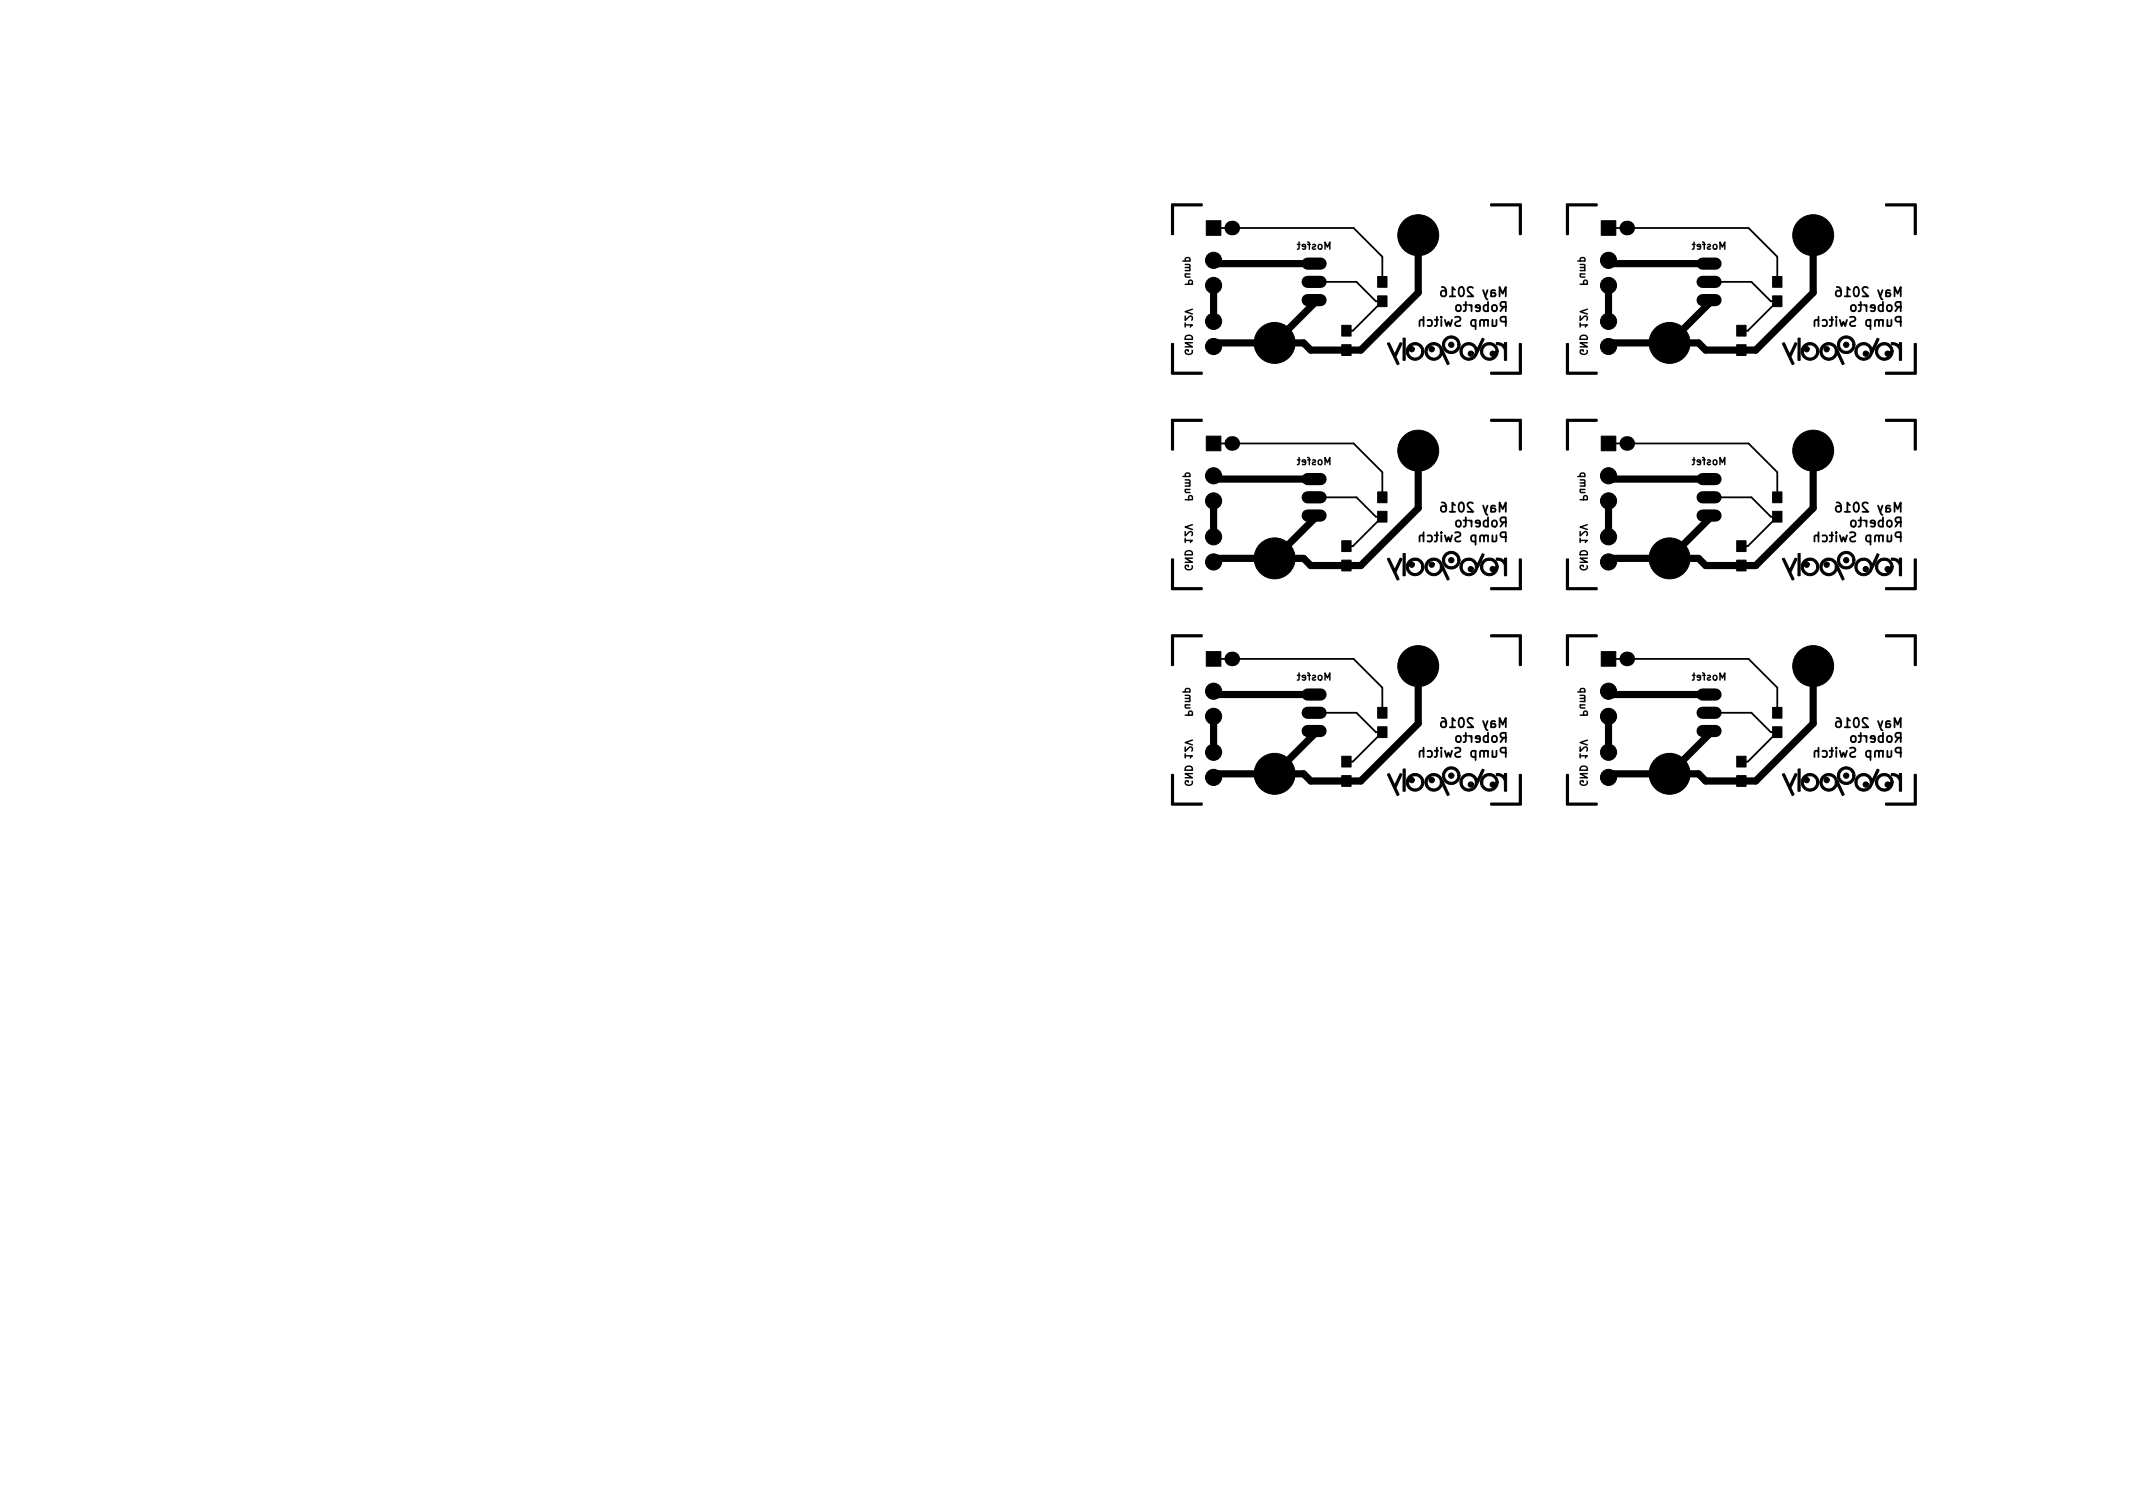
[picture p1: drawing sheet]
<svg xmlns="http://www.w3.org/2000/svg" width="297mm" height="210mm" viewBox="0 0 297 210" stroke-linecap="round" stroke-linejoin="round" font-family="sans-serif">
<defs><g id="words">
<g font-size="1.4">
<text x="165" y="39.7" transform="rotate(-90 165 39.7)">Pump</text>
<text x="220" y="39.7" transform="rotate(-90 220 39.7)">Pump</text>
<text x="165" y="69.7" transform="rotate(-90 165 69.7)">Pump</text>
<text x="220" y="69.7" transform="rotate(-90 220 69.7)">Pump</text>
<text x="165" y="99.7" transform="rotate(-90 165 99.7)">Pump</text>
<text x="220" y="99.7" transform="rotate(-90 220 99.7)">Pump</text>
</g>
</g></defs>
<g fill="none" stroke="#000" stroke-width=".2">
<path d="M165 39.6h1v-.5l-.3-.1-.1 .1-.1 .5M180.7 34h.3M180.9 33.7v.9l-.2 .1M181.8 34.4l-.5-.1 .1-.2 .3-.1 .1 .2v.5h-.4M182.1 33.7l.2 .1v.9M182.1 34h.4M182.8 34.1l.2-.1 .2 .2-.1 .1-.3 .1v.3h.4M183.6 34.1l.2-.1 .2 .1 .1 .4-.1 .2h-.2l-.2-.1zM184.5 34.7v-1l.4 .7 .3-.7v1M220 39.6h1v-.5l-.3-.1-.1 .1-.1 .5M235.7 34h.3M235.9 33.7v.9l-.2 .1"/>
<path d="M236.8 34.4l-.5-.1 .1-.2 .3-.1 .1 .2v.5h-.4M237.1 33.7l.2 .1v.9M237.1 34h.4M237.8 34.1l.2-.1 .2 .2-.1 .1-.3 .1v.3h.4M238.7 34.1l.2-.1 .2 .2v.3l-.2 .2h-.2l-.1-.2zM239.5 34.7v-1l.4 .7 .3-.7v1M165 45.2h1l-.2 .3M165 44v.6l.8-.6 .2 .2v.4M165 45v.5M165.1 46.9a.54 .54 0 0 1 .6-.2 .54 .54 0 0 1 .3 .5h-1zM166 48.8a.47 .47 0 0 1-.5 .5 .47 .47 0 0 1-.4-.5l.4-.1v.2M166 47.7h-1l1 .6h-1"/>
<path d="M166 43.1l-1 .3 1 .3M220 45.2h1l-.2 .3M220 44v.6l.8-.6 .2 .2v.4M220 45v.5M220.1 46.9a.54 .54 0 0 1 .6-.2 .54 .54 0 0 1 .3 .5h-1zM221 48.8a.47 .47 0 0 1-.5 .5 .47 .47 0 0 1-.4-.5l.4-.1v.2M221 47.7h-1l1 .6h-1M221 43.1l-1 .3 1 .3M165 75.2h1l-.2 .3M165 74v.6l.8-.6 .2 .2v.4M165 69.6h1v-.5l-.3-.1-.1 .1-.1 .5M165 75v.5"/>
<path d="M165.1 76.9a.54 .54 0 0 1 .6-.2 .54 .54 0 0 1 .3 .5h-1zM166 78.8a.47 .47 0 0 1-.5 .5 .47 .47 0 0 1-.4-.5l.4-.1v.2M166 77.7h-1l1 .6h-1M166 73.1l-1 .3 1 .3M180.7 64h.3M180.9 63.7v.9l-.2 .1M181.8 64.4l-.5-.1 .1-.2 .3-.1 .1 .2v.5h-.4M182.1 63.7l.2 .1v.9M182.1 64h.4M182.8 64.1l.2-.1 .2 .2-.1 .1-.3 .1v.3h.4M183.6 64.1l.2-.1 .2 .1 .1 .4-.1 .2h-.2l-.2-.1zM184.5 64.7v-1l.4 .7 .3-.7v1"/>
<path d="M220 75.2h1l-.2 .3M220 74v.6l.8-.6 .2 .2v.4M220 69.6h1v-.5l-.3-.1-.1 .1-.1 .5M220 75v.5M220.1 76.9a.54 .54 0 0 1 .6-.2 .54 .54 0 0 1 .3 .5h-1zM221 78.8a.47 .47 0 0 1-.5 .5 .47 .47 0 0 1-.4-.5l.4-.1v.2M221 77.7h-1l1 .6h-1M221 73.1l-1 .3 1 .3M235.7 64h.3M235.9 63.7v.9l-.2 .1M236.8 64.4l-.5-.1 .1-.2 .3-.1 .1 .2v.5h-.4M237.1 63.7l.2 .1v.9"/>
<path d="M237.1 64h.4M237.8 64.1l.2-.1 .2 .2-.1 .1-.3 .1v.3h.4M238.7 64.1l.2-.1 .2 .2v.3l-.2 .2h-.2l-.1-.2zM239.5 64.7v-1l.4 .7 .3-.7v1M165 99.6h1v-.5l-.3-.1-.1 .1-.1 .5M180.7 94h.3M180.9 93.7v.9l-.2 .1M181.8 94.4l-.5-.1 .1-.2 .3-.1 .1 .2v.5h-.4M182.1 93.7l.2 .1v.9M182.1 94h.4M182.8 94.1l.2-.1 .2 .2-.1 .1-.3 .1v.3h.4M183.6 94.1l.2-.1 .2 .1 .1 .4-.1 .2h-.2l-.2-.1z"/>
<path d="M184.5 94.7v-1l.4 .7 .3-.7v1M220 99.6h1v-.5l-.3-.1-.1 .1-.1 .5M235.7 94h.3M235.9 93.7v.9l-.2 .1M236.8 94.4l-.5-.1 .1-.2 .3-.1 .1 .2v.5h-.4M237.1 93.7l.2 .1v.9M237.1 94h.4M237.8 94.1l.2-.1 .2 .2-.1 .1-.3 .1v.3h.4M238.6 94.1l.2-.1 .2 .1 .1 .4-.1 .2h-.2l-.2-.1zM239.5 94.7v-1l.4 .7 .3-.7v1M165 105.2h1l-.2 .3M165 104v.6l.8-.6 .2 .2v.4"/>
<path d="M165 105v.5M165.1 106.9a.54 .54 0 0 1 .6-.2 .54 .54 0 0 1 .3 .5h-1zM166 108.8a.47 .47 0 0 1-.5 .5 .47 .47 0 0 1-.4-.5l.4-.1v.2M166 107.7h-1l1 .6h-1M166 103.1l-1 .3 1 .3M220 105.2h1l-.2 .3M220 104v.6l.8-.6 .2 .2v.4M220 105v.5M220.1 106.9a.54 .54 0 0 1 .6-.2 .54 .54 0 0 1 .3 .5h-1zM221 108.8a.47 .47 0 0 1-.5 .5 .47 .47 0 0 1-.4-.5l.4-.1v.2M221 107.7h-1l1 .6h-1M221 103.1l-1 .3 1 .3"/>
</g>
<g fill="none" stroke="#000" stroke-width=".25">
<path d="M169 31.7h19.5l4 4v3.5M183 39.2h5.9l2.7 2.7h.9M200.8 40a.52 .52 0 0 1 .6 .5v.5l-.1 .2-.4 .1-.2-.2v-.4l.1-.2h.3l.3 .2M224 31.7h19.5l4 4v3.5M238 39.2h5.9l2.7 2.7h.9M255.8 40a.52 .52 0 0 1 .6 .5v.5l-.1 .2-.4 .1-.2-.2v-.4l.1-.2h.3l.3 .2M192.5 41.9v.1M192.5 41.9l-4.1 4.1h-.9M198.2 44.7l-.1-.2-.4 .1v.8M198.2 44.1v1.3M198.8 44.6l.4-.1 .2 .3v.4l-.1 .1h-.5M199.8 44.5h.5"/>
<path d="M200.1 44.1v1.1l-.1 .1-.2 .1M200.7 44.1v.1M200.7 44.5v.9M201.2 44.5l.3 .9 .2-.6 .3 .6 .2-.9M201.9 41.3h.7M202.6 40.3l-.3-.3v1.3M202.6 44.2l.5-.1 .3 .3-.1 .3-.6 .2v.4l.2 .1 .5-.1M202.9 42.5h.3l.2 .2v.4l-.2 .2h-.3l-.1-.2v-.4zM203.3 40.1l.3-.1a.81 .81 0 0 1 0 1.3l-.3-.1-.1-.2-.1-.5zM203.8 42.5h.5M204.1 42v1.2v.1h-.3M204.6 42.5h.2l.1 .2"/>
<path d="M204.9 42.5v.8M205.1 40.1l-.2-.1h-.3l-.2 .1v.2v.2l.8 .8h-.8M205.5 44.6l-.4-.1-.2 .3v.4l.1 .1h.5M205.5 44.5v1.3M206.1 42.9l-.6-.1v-.3h.4l.2 .2-.1 .6h-.5M206.5 40.4l.5 1.2 .2 .1M206.7 44.7l-.2-.2-.3 .1-.1 .8M207.2 40.4l-.4 .9M207.2 42.5h-.4l-.2 .2v.4l.1 .2h.5M207.2 44.7l-.2-.2-.3 .1v.8M207.2 42v1.3M207.2 44.5v.9"/>
<path d="M207.6 40.7l.5 .1a.26 .26 0 0 1 .2 .2 .26 .26 0 0 1-.2 .3l-.5-.1M207.8 42.6l.2-.1 .4 .1 .1 .5-.2 .2h-.3l-.2-.1zM207.8 44.5v.9M208.2 40.5h-.5l-.1 .8M208.4 44.5l-.1 .8-.3 .1-.2-.1M208.8 41.3v-1.3l.5 .9 .4-.9v1.3M209.4 42.7l-.5 .6M209.7 42.7h-.6l-.2-.2 .1-.3 .2-.2h.5v1.3M209.7 44.8l-.6-.1-.2-.2 .1-.3 .2-.1h.5v1.3M247.5 41.9v.1M247.5 41.9l-4.1 4.1h-.9M253.2 44.7l-.1-.2-.4 .1v.8"/>
<path d="M253.2 44.1v1.3M253.8 44.6l.4-.1 .2 .3v.4l-.1 .1h-.5M254.8 44.5h.5M255.1 44.1v1.1l-.1 .1-.2 .1M255.7 44.1v.1M255.7 44.5v.9M256.2 44.5l.3 .9 .2-.6 .3 .6 .2-.9M256.9 41.3h.7M257.6 40.3l-.3-.3v1.3M257.6 44.2l.5-.1 .2 .1v.4l-.5 .2-.2 .4 .3 .2 .5-.1M257.8 42.6l.2-.1 .4 .1v.5l-.1 .2h-.3l-.2-.1zM258.3 40h.3a.81 .81 0 0 1 0 1.3h-.2a.86 .86 0 0 1-.1-1.3z"/>
<path d="M258.8 42.5h.5M259.1 42v1.2v.1h-.3M259.6 42.5h.2l.1 .2M259.9 42.5v.8M260.1 40.1l-.2-.1h-.3l-.2 .1v.2v.2l.8 .8h-.8M260.5 44.6l-.4-.1-.2 .3v.4l.1 .1h.5M260.5 44.5v1.3M261.1 42.9l-.6-.1v-.3h.4l.2 .2-.1 .6h-.5M261.5 40.4l.5 1.2 .2 .1M261.7 44.7l-.2-.2-.3 .1-.1 .8M262.2 40.4l-.4 .9M262.2 42.5h-.4l-.2 .2v.4l.1 .2h.5"/>
<path d="M262.2 44.7l-.2-.2-.3 .1v.8M262.2 42v1.3M262.2 44.5v.9M262.6 40.7l.5 .1a.26 .26 0 0 1 .2 .2 .26 .26 0 0 1-.2 .3l-.5-.1M262.8 44.5v.9M262.9 42.5h.3l.3 .2v.4l-.3 .2h-.3l-.1-.2v-.4zM263.2 40.5h-.5l-.1 .8M263.4 44.5l-.1 .8-.3 .1-.2-.1M263.8 41.3v-1.3l.5 .9 .4-.9v1.3M264.4 42.7l-.5 .6M264.7 42.7h-.6l-.2-.2 .1-.3 .2-.2h.5v1.3M264.7 44.8l-.6-.1-.2-.2 .1-.3 .2-.1h.5v1.3"/>
<path d="M169 61.7h19.5l4 4v3.5M183 69.2h5.9l2.7 2.7h.9M192.5 71.9v.1M192.5 71.9l-4.1 4.1h-.9M198.2 74.7l-.1-.2-.4 .1v.8M198.2 74.1v1.3M198.8 74.6l.4-.1 .2 .3v.4l-.1 .1h-.5M199.8 74.5h.5M200.1 74.1v1.1l-.1 .1-.2 .1M200.7 74.1v.1M200.7 74.5v.9M200.8 70a.51 .51 0 0 1 .6 .5v.5l-.1 .2-.4 .1-.2-.2v-.4l.1-.2h.3l.3 .2"/>
<path d="M201.2 74.5l.3 .9 .2-.6 .3 .6 .2-.9M201.9 71.3h.7M202.6 70.3l-.3-.3v1.3M202.6 74.2l.5-.1 .3 .3-.1 .3-.6 .2v.4l.2 .1 .5-.1M202.8 72.6l.2-.1 .4 .1v.5l-.1 .2h-.3l-.2-.1zM203.3 70h.3a.81 .81 0 0 1 0 1.3h-.2a.86 .86 0 0 1-.1-1.3zM203.8 72.5h.5M204.1 72v1.2v.1h-.3M204.6 72.5h.2l.1 .2M204.9 72.5v.8M205.1 70.1l-.2-.1h-.3l-.2 .1v.2v.2l.8 .8h-.8M205.5 74.6l-.4-.1-.2 .3v.4l.1 .1h.5"/>
<path d="M205.5 74.5v1.3M206.1 72.9l-.6-.1v-.3h.4l.2 .2-.1 .6h-.5M206.5 70.4l.5 1.2 .2 .1M206.7 74.7l-.2-.2-.3 .1-.1 .8M207.2 70.4l-.4 .9M207.2 72.5h-.4l-.2 .2v.4l.1 .2h.5M207.2 74.7l-.2-.2-.3 .1v.8M207.2 72v1.3M207.2 74.5v.9M207.6 70.7l.5 .1a.26 .26 0 0 1 .2 .2 .26 .26 0 0 1-.2 .3l-.5-.1M207.8 72.6l.2-.1 .4 .1 .1 .5-.2 .2h-.3l-.2-.1zM207.8 74.5v.9"/>
<path d="M208.2 70.5h-.5l-.1 .8M208.4 74.5l-.1 .8-.3 .1-.2-.1M208.8 71.3v-1.3l.5 .9 .4-.9v1.3M209.4 72.7l-.5 .6M209.7 72.7h-.6l-.2-.2 .1-.3 .2-.2h.5v1.3M209.7 74.8l-.6-.1-.2-.2 .1-.3 .2-.1h.5v1.3M224 61.7h19.5l4 4v3.5M238 69.2h5.9l2.7 2.7h.9M247.5 71.9v.1M247.5 71.9l-4.1 4.1h-.9M253.2 74.7l-.1-.2-.4 .1v.8M253.2 74.1v1.3"/>
<path d="M253.8 74.6l.4-.1 .2 .3v.4l-.1 .1h-.5M254.8 74.5h.5M255.1 74.1v1.1l-.1 .1-.2 .1M255.7 74.1v.1M255.7 74.5v.9M255.8 70a.52 .52 0 0 1 .6 .5v.5l-.1 .2-.4 .1-.2-.2v-.4l.1-.2h.3l.3 .2M256.2 74.5l.3 .9 .2-.6 .3 .6 .2-.9M256.9 71.3h.7M257.6 70.3l-.3-.3v1.3M257.6 74.2l.5-.1 .3 .3-.1 .3-.6 .2v.4l.2 .1 .5-.1M257.8 72.6l.2-.1 .4 .1v.5l-.1 .2h-.3l-.2-.1zM258.3 70h.3a.81 .81 0 0 1 0 1.3h-.2a.86 .86 0 0 1-.1-1.3z"/>
<path d="M258.8 72.5h.5M259.1 72v1.2v.1h-.3M259.6 72.5h.2l.1 .2M259.9 72.5v.8M260.1 70.1l-.2-.1h-.3l-.2 .1v.2v.2l.8 .8h-.8M260.5 74.6l-.4-.1-.2 .3v.4l.1 .1h.5M260.5 74.5v1.3M261.1 72.9l-.6-.1v-.3h.4l.2 .2-.1 .6h-.5M261.5 70.4l.5 1.2 .2 .1M261.7 74.7l-.2-.2-.3 .1-.1 .8M262.2 70.4l-.4 .9M262.2 72.5h-.4l-.2 .2v.4l.1 .2h.5"/>
<path d="M262.2 74.7l-.2-.2-.3 .1v.8M262.2 72v1.3M262.2 74.5v.9M262.6 70.7l.5 .1a.26 .26 0 0 1 .2 .2 .26 .26 0 0 1-.2 .3l-.5-.1M262.8 74.5v.9M262.9 72.5h.3l.3 .2v.4l-.3 .2h-.3l-.1-.2v-.4zM263.2 70.5h-.5l-.1 .8M263.4 74.5l-.1 .8-.3 .1-.2-.1M263.8 71.3v-1.3l.5 .9 .4-.9v1.3M264.4 72.7l-.5 .6M264.7 72.7h-.6l-.2-.2 .1-.3 .2-.2h.5v1.3M264.7 74.8l-.6-.1-.2-.2 .1-.3 .2-.1h.5v1.3"/>
<path d="M169 91.7h19.5l4 4v3.5M183 99.2h5.9l2.7 2.7h.9M200.8 100a.51 .51 0 0 1 .6 .5v.5l-.1 .2-.4 .1-.2-.2v-.4l.1-.2h.3l.3 .2M224 91.7h19.5l4 4v3.5M238 99.2h5.9l2.7 2.7h.9M255.8 100a.52 .52 0 0 1 .6 .5v.5l-.1 .2-.4 .1-.2-.2v-.4l.1-.2h.3l.3 .2M192.5 101.9v.1M192.5 101.9l-4.1 4.1h-.9M198.2 104.7l-.1-.2-.4 .1v.8M198.2 104.1v1.3M198.8 104.6l.4-.1 .2 .3v.4l-.1 .1h-.5M199.8 104.5h.5"/>
<path d="M200.1 104.1v1.1l-.1 .1-.2 .1M200.7 104.1v.1M200.7 104.5v.9M201.2 104.5l.3 .9 .2-.6 .3 .6 .2-.9M201.9 101.3h.7M202.6 100.3l-.3-.3v1.3M202.6 104.2l.5-.1 .3 .3-.1 .3-.6 .2v.4l.2 .1 .5-.1M202.8 102.6l.2-.1 .4 .1v.5l-.1 .2h-.3l-.2-.1zM203.3 100.1l.3-.1a.81 .81 0 0 1 0 1.3l-.3-.1-.1-.2-.1-.5zM203.8 102.5h.5M204.1 102v1.2v.1h-.3M204.6 102.5h.2l.1 .2"/>
<path d="M204.9 102.5v.8M205.1 100.1l-.2-.1h-.3l-.2 .1v.2v.2l.8 .8h-.8M205.5 104.6l-.4-.1-.2 .3v.4l.1 .1h.5M205.5 104.5v1.3M206.1 102.9l-.6-.1v-.3h.4l.2 .2-.1 .6h-.5M206.5 100.4l.5 1.2 .2 .1M206.7 104.7l-.2-.2-.3 .1-.1 .8M207.2 100.4l-.4 .9M207.2 102.5h-.4l-.2 .2v.4l.1 .2h.5M207.2 104.7l-.2-.2-.3 .1v.8M207.2 102v1.3M207.2 104.5v.9"/>
<path d="M207.6 100.7l.5 .1a.26 .26 0 0 1 .2 .2 .26 .26 0 0 1-.2 .3l-.5-.1M207.8 102.6l.2-.1 .4 .1 .1 .5-.2 .2h-.3l-.2-.1zM207.8 104.5v.9M208.2 100.5h-.5l-.1 .8M208.4 104.5l-.1 .8-.3 .1-.2-.1M208.8 101.3v-1.3l.5 .9 .4-.9v1.3M209.4 102.7l-.5 .6M209.7 102.7h-.6l-.2-.2 .1-.3 .2-.2h.5v1.3M209.7 104.8l-.6-.1-.2-.2 .1-.3 .2-.1h.5v1.3M247.5 101.9v.1M247.5 101.9l-4.1 4.1h-.9M253.2 104.7l-.1-.2-.4 .1v.8"/>
<path d="M253.2 104.1v1.3M253.8 104.6l.4-.1 .2 .3v.4l-.1 .1h-.5M254.8 104.5h.5M255.1 104.1v1.1l-.1 .1-.2 .1M255.7 104.1v.1M255.7 104.5v.9M256.2 104.5l.3 .9 .2-.6 .3 .6 .2-.9M256.9 101.3h.7M257.6 100.3l-.3-.3v1.3M257.6 104.2l.5-.1 .3 .3-.1 .3-.6 .2v.4l.2 .1 .5-.1M257.8 102.6l.2-.1 .4 .1v.5l-.1 .2h-.3l-.2-.1zM258.3 100h.3a.81 .81 0 0 1 0 1.3h-.2a.86 .86 0 0 1-.1-1.3z"/>
<path d="M258.8 102.5h.5M259.1 102v1.2v.1h-.3M259.6 102.5h.2l.1 .2M259.9 102.5v.8M260.1 100.1l-.2-.1h-.3l-.2 .1v.2v.2l.8 .8h-.8M260.5 104.6l-.4-.1-.2 .3v.4l.1 .1h.5M260.5 104.5v1.3M261.1 102.9l-.6-.1v-.3h.4l.2 .2-.1 .6h-.5M261.5 100.4l.5 1.2 .2 .1M261.7 104.7l-.2-.2-.3 .1-.1 .8M262.2 100.4l-.4 .9M262.2 102.5h-.4l-.2 .2v.4l.1 .2h.5"/>
<path d="M262.2 104.7l-.2-.2-.3 .1v.8M262.2 102v1.3M262.2 104.5v.9M262.6 100.7l.5 .1a.26 .26 0 0 1 .2 .2 .26 .26 0 0 1-.2 .3l-.5-.1M262.8 104.5v.9M262.9 102.5h.3l.3 .2v.4l-.3 .2h-.3l-.1-.2v-.4zM263.2 100.5h-.5l-.1 .8M263.4 104.5l-.1 .8-.3 .1-.2-.1M263.8 101.3v-1.3l.5 .9 .4-.9v1.3M264.4 102.7l-.5 .6M264.7 102.7h-.6l-.2-.2 .1-.3 .2-.2h.5v1.3M264.7 104.8l-.6-.1-.2-.2 .1-.3 .2-.1h.5v1.3"/>
</g>
<g fill="#000" stroke="#000" stroke-width=".14">
<path d="M168 30.7h2v2.1h-2zM191.9 38.5h1.3v1.5h-1.3zM223 30.7h2v2.1h-2zM246.9 38.5h1.3v1.5h-1.3zM186.9 45.3h1.3v1.5h-1.3zM186.9 48h1.3v1.5h-1.3zM191.9 41.2h1.3v1.5h-1.3zM193.2 47.8a.19 .19 0 0 1 .2-.1 .19 .19 0 0 1 .2 .2l.6 1.4 .8-1.6 .3 .1-.2 .3a4.1 4.1 0 0 0-.6 1.7l.2 .5a.23 .23 0 0 1 .1 .3 .23 .23 0 0 1-.2 .2zM195.4 47.1h.3v3.1h-.3zM196.1 48.2a1.23 1.23 0 0 1 1.4-.4 1.23 1.23 0 0 1 .8 1.1h-.3a.93 .93 0 0 0-.6-.8 .93 .93 0 0 0-1 .2 .36 .36 0 0 1 .5 .2h-.1h-.1v.1l.2-.1a.38 .38 0 0 1-.3 .5 .38 .38 0 0 1-.4-.4 .93 .93 0 0 0 .7 1.2 .93 .93 0 0 0 1.1-.9h.3a1.23 1.23 0 0 1-1.7 1.2 1.23 1.23 0 0 1-.5-1.9zM199.2 48.3h.2h.2l.1 .2h-.2v.1l.2-.1a.37 .37 0 0 1-.2 .5 .37 .37 0 0 1-.5-.2 .37 .37 0 0 1 .2-.5zM198.9 48a1.36 1.36 0 0 1 2.1 .9h-.4a.94 .94 0 0 0-1.3-.8 .94 .94 0 0 0-.4 1.5 .94 .94 0 0 0 1.5-.1l.2-.6h.4l.8 1.8-.2 .1-.7-1.5a1.24 1.24 0 0 1-1.9 .7 1.24 1.24 0 0 1-.1-2z"/>
<path d="M201.3 47.1a1.22 1.22 0 0 1 1.3-.2 1.22 1.22 0 0 1 .7 1.1h-.3a.92 .92 0 0 0-1.3-.8 .92 .92 0 0 0-.1 1.6 .92 .92 0 0 0 1.4-.6v-.2h.3a1.23 1.23 0 0 1-1.7 1.1 1.23 1.23 0 0 1-.3-2zM201.8 47.7a.36 .36 0 0 1 .4-.1 .36 .36 0 0 1 .3 .3l-.2-.1-.1 .1 .1 .1 .2-.1a.37 .37 0 0 1-.5 .5 .37 .37 0 0 1-.2-.7zM204.5 49a.36 .36 0 0 1 .4-.1 .36 .36 0 0 1 .3 .3l-.3-.1v.1h.3a.37 .37 0 0 1-.5 .4 .37 .37 0 0 1-.2-.6zM203.6 48.1a1.25 1.25 0 0 1 2.1 .5l.7-1.5 .3 .1-.8 1.6h-.4a.93 .93 0 0 0-1.5-.7 .93 .93 0 0 0 0 1.6 .93 .93 0 0 0 1.5-.7v-.2h.4a1.53 1.53 0 0 1-1.9 1.3 1.23 1.23 0 0 1-.4-2zM206.6 48a1.23 1.23 0 0 1 1.3-.2 1.23 1.23 0 0 1 .7 1.1h-.3a.93 .93 0 0 0-1.2-.8 .93 .93 0 0 0-.5 1.4 .93 .93 0 0 0 1.5 .1 .37 .37 0 0 1-.6-.2 .37 .37 0 0 1 .2-.5 .37 .37 0 0 1 .5 .3l-.2-.1h-.1l.1 .1h.2v.1l.1-.4h.3a1.23 1.23 0 0 1-1.7 1.2 1.23 1.23 0 0 1-.3-2.1zM208.4 47.7a1.29 1.29 0 0 1 1.1 .4v-.4h.3v2.5h-.3v-1.5a.99 .99 0 0 0-1.1-.7zM241.9 45.3h1.3v1.5h-1.3zM241.9 48h1.3v1.5h-1.3zM246.9 41.2h1.3v1.5h-1.3zM248.2 47.8a.19 .19 0 0 1 .2-.1 .19 .19 0 0 1 .2 .2l.6 1.4 .8-1.6 .3 .1-.9 1.8 .3 .7a.23 .23 0 0 1 .1 .3 .23 .23 0 0 1-.2 .2zM250.4 47.1h.3v3.1h-.3zM251.1 48.2a1.23 1.23 0 0 1 1.4-.4 1.23 1.23 0 0 1 .8 1.1h-.3a.93 .93 0 0 0-.6-.8 .93 .93 0 0 0-1 .2 .36 .36 0 0 1 .5 .2h-.1h-.1v.1l.2-.1a.38 .38 0 0 1-.3 .5 .38 .38 0 0 1-.4-.4 .93 .93 0 0 0 .7 1.2 .93 .93 0 0 0 1.1-.9h.3a1.23 1.23 0 0 1-1.7 1.2 1.23 1.23 0 0 1-.5-1.9z"/>
<path d="M254.2 48.3h.2h.2l.1 .2h-.2v.1l.2-.1a.37 .37 0 0 1-.2 .5 .37 .37 0 0 1-.5-.2 .37 .37 0 0 1 .2-.5zM253.9 48a1.36 1.36 0 0 1 2.1 .9h-.4a.94 .94 0 0 0-1.3-.8 .94 .94 0 0 0-.4 1.5 .94 .94 0 0 0 1.5-.1l.2-.6h.4l.8 1.8-.2 .1-.7-1.5a1.24 1.24 0 0 1-1.9 .7 1.24 1.24 0 0 1-.1-2zM256.3 47.1a1.22 1.22 0 0 1 1.3-.2 1.22 1.22 0 0 1 .7 1.1h-.3a.92 .92 0 0 0-1.3-.8 .92 .92 0 0 0-.1 1.6 .92 .92 0 0 0 1.4-.6v-.2h.3a1.23 1.23 0 0 1-1.7 1.1 1.23 1.23 0 0 1-.3-2zM256.8 47.7a.36 .36 0 0 1 .4-.1 .36 .36 0 0 1 .3 .3l-.2-.1-.1 .1 .1 .1 .2-.1a.37 .37 0 0 1-.5 .5 .37 .37 0 0 1-.2-.7zM259.5 49a.36 .36 0 0 1 .4-.1 .36 .36 0 0 1 .3 .3l-.3-.1v.1h.3a.37 .37 0 0 1-.5 .4 .37 .37 0 0 1-.2-.6zM258.6 48.1a1.25 1.25 0 0 1 2.1 .5l.7-1.5 .3 .1-.8 1.6h-.4a.93 .93 0 0 0-1.5-.7 .93 .93 0 0 0 0 1.6 .93 .93 0 0 0 1.5-.7v-.2h.4a1.53 1.53 0 0 1-1.9 1.3 1.23 1.23 0 0 1-.4-2zM261.6 48a1.23 1.23 0 0 1 1.3-.2 1.23 1.23 0 0 1 .7 1.1h-.3a.93 .93 0 0 0-1.2-.8 .93 .93 0 0 0-.5 1.4 .93 .93 0 0 0 1.5 .1 .37 .37 0 0 1-.6-.2 .37 .37 0 0 1 .2-.5 .37 .37 0 0 1 .5 .3l-.2-.1h-.1l.1 .1h.2l.1 .1v-.4h.3a1.23 1.23 0 0 1-1.7 1.2 1.23 1.23 0 0 1-.3-2.1zM263.4 47.7a1.29 1.29 0 0 1 1.1 .4v-.4h.3v2.5h-.3v-1.5a.99 .99 0 0 0-1.1-.7zM168 60.7h2v2.1h-2zM186.9 75.3h1.3v1.5h-1.3zM186.9 78h1.3v1.5h-1.3zM191.9 68.5h1.3v1.5h-1.3z"/>
<path d="M191.9 71.2h1.3v1.5h-1.3zM193.2 77.8a.19 .19 0 0 1 .2-.1 .19 .19 0 0 1 .2 .2l.6 1.4 .8-1.6 .3 .1-.2 .3a4.1 4.1 0 0 0-.6 1.7l.2 .5a.23 .23 0 0 1 .1 .3 .23 .23 0 0 1-.2 .2zM195.4 77.1h.3v3.1h-.3zM196.1 78.2a1.23 1.23 0 0 1 1.4-.4 1.23 1.23 0 0 1 .8 1.1h-.3a.93 .93 0 0 0-.6-.8 .93 .93 0 0 0-1 .2 .36 .36 0 0 1 .5 .2h-.1h-.1v.1l.2-.1a.38 .38 0 0 1-.3 .5 .38 .38 0 0 1-.4-.4 .93 .93 0 0 0 .7 1.2 .93 .93 0 0 0 1.1-.9h.3a1.23 1.23 0 0 1-1.7 1.2 1.23 1.23 0 0 1-.5-1.9zM199.2 78.3h.2h.2l.1 .2h-.2v.1l.2-.1a.37 .37 0 0 1-.2 .5 .37 .37 0 0 1-.5-.2 .37 .37 0 0 1 .2-.5zM198.9 78a1.36 1.36 0 0 1 2.1 .9h-.4a.94 .94 0 0 0-1.3-.8 .94 .94 0 0 0-.4 1.5 .94 .94 0 0 0 1.5-.1l.2-.6h.4l.8 1.8-.2 .1-.7-1.5a1.24 1.24 0 0 1-1.9 .7 1.24 1.24 0 0 1-.1-2zM201.3 77.1a1.22 1.22 0 0 1 1.3-.2 1.22 1.22 0 0 1 .7 1.1h-.3a.92 .92 0 0 0-1.3-.8 .92 .92 0 0 0-.1 1.6 .92 .92 0 0 0 1.4-.6v-.2h.3a1.23 1.23 0 0 1-1.7 1.1 1.23 1.23 0 0 1-.3-2zM201.8 77.7a.36 .36 0 0 1 .4-.1 .36 .36 0 0 1 .3 .3l-.2-.1-.1 .1 .1 .1 .2-.1a.37 .37 0 0 1-.5 .5 .37 .37 0 0 1-.2-.7zM204.5 79a.36 .36 0 0 1 .4-.1 .36 .36 0 0 1 .3 .3l-.3-.1v.1h.3a.37 .37 0 0 1-.5 .4 .37 .37 0 0 1-.2-.6zM203.6 78.1a1.25 1.25 0 0 1 2.1 .5l.7-1.5 .3 .1-.8 1.6h-.4a.93 .93 0 0 0-1.5-.7 .93 .93 0 0 0 0 1.6 .93 .93 0 0 0 1.5-.7v-.2h.4a1.53 1.53 0 0 1-1.9 1.3 1.23 1.23 0 0 1-.4-2zM206.6 78a1.23 1.23 0 0 1 1.3-.2 1.23 1.23 0 0 1 .7 1.1h-.3a.93 .93 0 0 0-1.2-.8 .93 .93 0 0 0-.5 1.4 .93 .93 0 0 0 1.5 .1 .37 .37 0 0 1-.6-.2 .37 .37 0 0 1 .2-.5 .37 .37 0 0 1 .5 .3l-.2-.1h-.1l.1 .1h.2v.1l.1-.4h.3a1.23 1.23 0 0 1-1.7 1.2 1.23 1.23 0 0 1-.3-2.1zM208.4 77.7a1.29 1.29 0 0 1 1.1 .4v-.4h.3v2.5h-.3v-1.5a.99 .99 0 0 0-1.1-.7z"/>
<path d="M223 60.7h2v2.1h-2zM241.9 75.3h1.3v1.5h-1.3zM241.9 78h1.3v1.5h-1.3zM246.9 68.5h1.3v1.5h-1.3zM246.9 71.2h1.3v1.5h-1.3zM248.2 77.8a.19 .19 0 0 1 .2-.1 .19 .19 0 0 1 .2 .2l.6 1.4 .8-1.6 .3 .1-.9 1.8 .3 .7a.23 .23 0 0 1 .1 .3 .23 .23 0 0 1-.2 .2zM250.4 77.1h.3v3.1h-.3zM251.1 78.2a1.23 1.23 0 0 1 1.4-.4 1.23 1.23 0 0 1 .8 1.1h-.3a.93 .93 0 0 0-.6-.8 .93 .93 0 0 0-1 .2 .36 .36 0 0 1 .5 .2h-.1h-.1v.1l.2-.1a.38 .38 0 0 1-.3 .5 .38 .38 0 0 1-.4-.4 .93 .93 0 0 0 .7 1.2 .93 .93 0 0 0 1.1-.9h.3a1.23 1.23 0 0 1-1.7 1.2 1.23 1.23 0 0 1-.5-1.9zM254.2 78.3h.2h.2l.1 .2h-.2v.1l.2-.1a.37 .37 0 0 1-.2 .5 .37 .37 0 0 1-.5-.2 .37 .37 0 0 1 .2-.5zM253.9 78a1.36 1.36 0 0 1 2.1 .9h-.4a.94 .94 0 0 0-1.3-.8 .94 .94 0 0 0-.4 1.5 .94 .94 0 0 0 1.5-.1l.2-.6h.4l.8 1.8-.2 .1-.7-1.5a1.24 1.24 0 0 1-1.9 .7 1.24 1.24 0 0 1-.1-2zM256.3 77.1a1.22 1.22 0 0 1 1.3-.2 1.22 1.22 0 0 1 .7 1.1h-.3a.92 .92 0 0 0-1.3-.8 .92 .92 0 0 0-.1 1.6 .92 .92 0 0 0 1.4-.6v-.2h.3a1.23 1.23 0 0 1-1.7 1.1 1.23 1.23 0 0 1-.3-2zM256.8 77.7a.36 .36 0 0 1 .4-.1 .36 .36 0 0 1 .3 .3l-.2-.1-.1 .1 .1 .1 .2-.1a.37 .37 0 0 1-.5 .5 .37 .37 0 0 1-.2-.7z"/>
<path d="M259.5 79a.36 .36 0 0 1 .4-.1 .36 .36 0 0 1 .3 .3l-.3-.1v.1h.3a.37 .37 0 0 1-.5 .4 .37 .37 0 0 1-.2-.6zM258.6 78.1a1.25 1.25 0 0 1 2.1 .5l.7-1.5 .3 .1-.8 1.6h-.4a.93 .93 0 0 0-1.5-.7 .93 .93 0 0 0 0 1.6 .93 .93 0 0 0 1.5-.7v-.2h.4a1.53 1.53 0 0 1-1.9 1.3 1.23 1.23 0 0 1-.4-2zM261.6 78a1.23 1.23 0 0 1 1.3-.2 1.23 1.23 0 0 1 .7 1.1h-.3a.93 .93 0 0 0-1.2-.8 .93 .93 0 0 0-.5 1.4 .93 .93 0 0 0 1.5 .1 .37 .37 0 0 1-.6-.2 .37 .37 0 0 1 .2-.5 .37 .37 0 0 1 .5 .3l-.2-.1h-.1l.1 .1h.2l.1 .1v-.4h.3a1.23 1.23 0 0 1-1.7 1.2 1.23 1.23 0 0 1-.3-2.1zM263.4 77.7a1.29 1.29 0 0 1 1.1 .4v-.4h.3v2.5h-.3v-1.5a.99 .99 0 0 0-1.1-.7zM168 90.7h2v2.1h-2zM191.9 98.5h1.3v1.5h-1.3zM223 90.7h2v2.1h-2zM246.9 98.5h1.3v1.5h-1.3zM186.9 105.3h1.3v1.5h-1.3zM186.9 108h1.3v1.5h-1.3zM191.9 101.2h1.3v1.5h-1.3zM193.2 107.8a.19 .19 0 0 1 .2-.1 .19 .19 0 0 1 .2 .2l.6 1.4 .8-1.6 .3 .1-.2 .3a4.1 4.1 0 0 0-.6 1.7l.2 .5a.23 .23 0 0 1 .1 .3 .23 .23 0 0 1-.2 .2z"/>
<path d="M195.4 107.1h.3v3.1h-.3zM196.1 108.2a1.23 1.23 0 0 1 1.4-.4 1.23 1.23 0 0 1 .8 1.1h-.3a.93 .93 0 0 0-.6-.8 .93 .93 0 0 0-1 .2 .36 .36 0 0 1 .5 .2h-.1h-.1v.1l.2-.1a.38 .38 0 0 1-.3 .5 .38 .38 0 0 1-.4-.4 .93 .93 0 0 0 .7 1.2 .93 .93 0 0 0 1.1-.9h.3a1.23 1.23 0 0 1-1.7 1.2 1.23 1.23 0 0 1-.5-1.9zM199.2 108.3h.2h.2l.1 .2h-.2v.1l.2-.1a.37 .37 0 0 1-.2 .5 .37 .37 0 0 1-.5-.2 .37 .37 0 0 1 .2-.5zM198.9 108a1.36 1.36 0 0 1 2.1 .9h-.4a.94 .94 0 0 0-1.3-.8 .94 .94 0 0 0-.4 1.5 .94 .94 0 0 0 1.5-.1l.2-.6h.4l.8 1.8-.2 .1-.7-1.5a1.24 1.24 0 0 1-1.9 .7 1.24 1.24 0 0 1-.1-2zM201.3 107.1a1.22 1.22 0 0 1 1.3-.2 1.22 1.22 0 0 1 .7 1.1h-.3a.92 .92 0 0 0-1.3-.8 .92 .92 0 0 0-.1 1.6 .92 .92 0 0 0 1.4-.6v-.2h.3a1.23 1.23 0 0 1-1.7 1.1 1.23 1.23 0 0 1-.3-2zM201.8 107.7a.36 .36 0 0 1 .4-.1 .36 .36 0 0 1 .3 .3l-.2-.1-.1 .1 .1 .1 .2-.1a.37 .37 0 0 1-.5 .5 .37 .37 0 0 1-.2-.7zM204.5 109a.36 .36 0 0 1 .4-.1 .36 .36 0 0 1 .3 .3l-.3-.1v.1h.3a.37 .37 0 0 1-.5 .4 .37 .37 0 0 1-.2-.6zM203.6 108.1a1.25 1.25 0 0 1 2.1 .5l.7-1.5 .3 .1-.8 1.6h-.4a.93 .93 0 0 0-1.5-.7 .93 .93 0 0 0 0 1.6 .93 .93 0 0 0 1.5-.7v-.2h.4a1.53 1.53 0 0 1-1.9 1.3 1.23 1.23 0 0 1-.4-2zM206.6 108a1.23 1.23 0 0 1 1.3-.2 1.23 1.23 0 0 1 .7 1.1h-.3a.93 .93 0 0 0-1.2-.8 .93 .93 0 0 0-.5 1.4 .93 .93 0 0 0 1.5 .1 .37 .37 0 0 1-.6-.2 .37 .37 0 0 1 .2-.5 .37 .37 0 0 1 .5 .3l-.2-.1h-.1l.1 .1h.2v.1l.1-.4h.3a1.23 1.23 0 0 1-1.7 1.2 1.23 1.23 0 0 1-.3-2.1zM208.4 107.7a1.29 1.29 0 0 1 1.1 .4v-.4h.3v2.5h-.3v-1.5a.99 .99 0 0 0-1.1-.7zM241.9 105.3h1.3v1.5h-1.3zM241.9 108h1.3v1.5h-1.3z"/>
<path d="M246.9 101.2h1.3v1.5h-1.3zM248.2 107.8a.19 .19 0 0 1 .2-.1 .19 .19 0 0 1 .2 .2l.6 1.4 .8-1.6 .3 .1-.9 1.8 .3 .7a.23 .23 0 0 1 .1 .3 .23 .23 0 0 1-.2 .2zM250.4 107.1h.3v3.1h-.3zM251.1 108.2a1.23 1.23 0 0 1 1.4-.4 1.23 1.23 0 0 1 .8 1.1h-.3a.93 .93 0 0 0-.6-.8 .93 .93 0 0 0-1 .2 .36 .36 0 0 1 .5 .2h-.1h-.1v.1l.2-.1a.38 .38 0 0 1-.3 .5 .38 .38 0 0 1-.4-.4 .93 .93 0 0 0 .7 1.2 .93 .93 0 0 0 1.1-.9h.3a1.23 1.23 0 0 1-1.7 1.2 1.23 1.23 0 0 1-.5-1.9zM254.2 108.3h.2h.2l.1 .2h-.2v.1l.2-.1a.37 .37 0 0 1-.2 .5 .37 .37 0 0 1-.5-.2 .37 .37 0 0 1 .2-.5zM253.9 108a1.36 1.36 0 0 1 2.1 .9h-.4a.94 .94 0 0 0-1.3-.8 .94 .94 0 0 0-.4 1.5 .94 .94 0 0 0 1.5-.1l.2-.6h.4l.8 1.8-.2 .1-.7-1.5a1.24 1.24 0 0 1-1.9 .7 1.24 1.24 0 0 1-.1-2zM256.3 107.1a1.22 1.22 0 0 1 1.3-.2 1.22 1.22 0 0 1 .7 1.1h-.3a.92 .92 0 0 0-1.3-.8 .92 .92 0 0 0-.1 1.6 .92 .92 0 0 0 1.4-.6v-.2h.3a1.23 1.23 0 0 1-1.7 1.1 1.23 1.23 0 0 1-.3-2zM256.8 107.7a.36 .36 0 0 1 .4-.1 .36 .36 0 0 1 .3 .3l-.2-.1-.1 .1 .1 .1 .2-.1a.37 .37 0 0 1-.5 .5 .37 .37 0 0 1-.2-.7zM259.5 109a.36 .36 0 0 1 .4-.1 .36 .36 0 0 1 .3 .3l-.3-.1v.1h.3a.37 .37 0 0 1-.5 .4 .37 .37 0 0 1-.2-.6zM258.6 108.1a1.25 1.25 0 0 1 2.1 .5l.7-1.5 .3 .1-.8 1.6h-.4a.93 .93 0 0 0-1.5-.7 .93 .93 0 0 0 0 1.6 .93 .93 0 0 0 1.5-.7v-.2h.4a1.53 1.53 0 0 1-1.9 1.3 1.23 1.23 0 0 1-.4-2zM261.6 108a1.23 1.23 0 0 1 1.3-.2 1.23 1.23 0 0 1 .7 1.1h-.3a.93 .93 0 0 0-1.2-.8 .93 .93 0 0 0-.5 1.4 .93 .93 0 0 0 1.5 .1 .37 .37 0 0 1-.6-.2 .37 .37 0 0 1 .2-.5 .37 .37 0 0 1 .5 .3l-.2-.1h-.1l.1 .1h.2l.1 .1v-.4h.3a1.23 1.23 0 0 1-1.7 1.2 1.23 1.23 0 0 1-.3-2.1zM263.4 107.7a1.29 1.29 0 0 1 1.1 .4v-.4h.3v2.5h-.3v-1.5a.99 .99 0 0 0-1.1-.7z"/>
<circle cx="169" cy="39.7" r="1.12"/>
<circle cx="169" cy="36.2" r="1.12"/>
<circle cx="197.5" cy="32.7" r="2.85"/>
<circle cx="224" cy="36.2" r="1.12"/>
<circle cx="224" cy="39.7" r="1.12"/>
<circle cx="252.5" cy="32.7" r="2.85"/>
<circle cx="169" cy="44.7" r="1.12"/>
<circle cx="169" cy="48.2" r="1.13"/>
<circle cx="177.5" cy="47.7" r="2.85"/>
<circle cx="224" cy="44.7" r="1.12"/>
<circle cx="224" cy="48.2" r="1.13"/>
<circle cx="232.5" cy="47.7" r="2.85"/>
<circle cx="169" cy="69.7" r="1.12"/>
<circle cx="169" cy="74.7" r="1.12"/>
<circle cx="169" cy="66.2" r="1.13"/>
<circle cx="169" cy="78.2" r="1.13"/>
<circle cx="177.5" cy="77.7" r="2.85"/>
<circle cx="197.5" cy="62.7" r="2.85"/>
<circle cx="224" cy="69.7" r="1.12"/>
<circle cx="224" cy="74.7" r="1.12"/>
<circle cx="224" cy="66.2" r="1.13"/>
<circle cx="224" cy="78.2" r="1.13"/>
<circle cx="232.5" cy="77.7" r="2.85"/>
<circle cx="252.5" cy="62.7" r="2.85"/>
<circle cx="169" cy="99.7" r="1.12"/>
<circle cx="169" cy="96.2" r="1.12"/>
<circle cx="197.5" cy="92.7" r="2.85"/>
<circle cx="224" cy="99.7" r="1.12"/>
<circle cx="224" cy="96.2" r="1.12"/>
<circle cx="252.5" cy="92.7" r="2.85"/>
<circle cx="169" cy="104.7" r="1.12"/>
<circle cx="169" cy="108.2" r="1.12"/>
<circle cx="177.5" cy="107.7" r="2.85"/>
<circle cx="224" cy="108.2" r="1.12"/>
<circle cx="224" cy="104.7" r="1.12"/>
<circle cx="232.5" cy="107.7" r="2.85"/>
</g>
<g fill="none" stroke="#000" stroke-width="1.7">
<path d="M182.1 39.2h1.8M182.1 36.7h1.8M237.1 39.2h1.8M237.1 36.7h1.8M182.1 41.8h1.8M237.1 41.8h1.8M182.1 69.2h1.8M182.1 66.7h1.8M182.1 71.8h1.8M237.1 69.2h1.8M237.1 66.7h1.8M237.1 71.8h1.8"/>
<path d="M182.1 99.2h1.8M182.1 96.7h1.8M237.1 99.2h1.8M237.1 96.7h1.8M182.1 101.8h1.8M237.1 101.8h1.8"/>
</g>
<g fill="#000">
<circle cx="171.5" cy="31.7" r="1.02"/>
<circle cx="226.5" cy="31.7" r="1.02"/>
<circle cx="171.5" cy="61.7" r="1.02"/>
<circle cx="226.5" cy="61.7" r="1.02"/>
<circle cx="171.5" cy="91.7" r="1.02"/>
<circle cx="226.5" cy="91.7" r="1.02"/>
</g>
<g fill="none" stroke="#000" stroke-width="1">
<path d="M169 39.7v5M169 36.2l.5 .5h13.5M197.5 32.7v8l-8 8h-7l-1-1h-12l-.5 .5M224 39.7v5M224 36.2l.5 .5h13.5M252.5 32.7v8l-8 8h-7l-1-1h-12l-.5 .5M183 41.8v.4l-5.5 5.5M238 41.8v.4l-5.5 5.5M169 69.7v5M169 66.2l.5 .5h13.5M183 71.8v.4l-5.5 5.5M197.5 62.7v8l-8 8h-7l-1-1h-12l-.5 .5"/>
<path d="M224 69.7v5M224 66.2l.5 .5h13.5M238 71.8v.4l-5.5 5.5M252.5 62.7v8l-8 8h-7l-1-1h-12l-.5 .5M169 99.7v5M169 96.2l.5 .5h13.5M197.5 92.7v8l-8 8h-7l-1-1h-12l-.5 .5M224 99.7v5M224 96.2l.5 .5h13.5M252.5 92.7v8l-8 8h-7l-1-1h-12l-.5 .5M183 101.8v.4l-5.5 5.5M238 101.8v.4l-5.5 5.5"/>
</g>
<g fill="#000" stroke="#000" stroke-width=".25">
<path d="M163.2 28.4h4.2v.2l-4 .1v3.9h-.2zM207.6 28.4h4.2v4.2h-.2v-3.9l-4-.1zM218.2 28.4h4.2v.2l-4 .1v3.9h-.2zM262.6 28.4h4.2v4.2h-.2v-3.9l-4-.1zM163.2 47.9h.2v3.9l4 .1v.2h-4.2zM207.6 58.4h4.2v4.2h-.2v-3.9l-4-.1zM207.6 51.9l4-.1v-3.9h.2v4.2h-4.2zM218.2 47.9h.2v3.9l4 .1v.2h-4.2zM262.6 58.4h4.2v4.2h-.2v-3.9l-4-.1zM262.6 51.9l4-.1v-3.9h.2v4.2h-4.2zM163.2 58.4h4.2v.2l-4 .1v3.9h-.2zM218.2 58.4h4.2v.2l-4 .1v3.9h-.2z"/>
<path d="M163.2 88.4h4.2v.2l-4 .1v3.9h-.2zM163.2 77.9h.2v3.9l4 .1v.2h-4.2zM207.6 88.4h4.2v4.2h-.2v-3.9l-4-.1zM207.6 81.9l4-.1v-3.9h.2v4.2h-4.2zM218.2 88.4h4.2v.2l-4 .1v3.9h-.2zM218.2 77.9h.2v3.9l4 .1v.2h-4.2zM262.6 88.4h4.2v4.2h-.2v-3.9l-4-.1zM262.6 81.9l4-.1v-3.9h.2v4.2h-4.2zM163.2 107.9h.2v3.9l4 .1v.2h-4.2zM207.6 111.9l4-.1v-3.9h.2v4.2h-4.2zM218.2 107.9h.2v3.9l4 .1v.2h-4.2zM262.6 111.9l4-.1v-3.9h.2v4.2h-4.2z"/>
</g>
<use href="#words"/>
</svg>
